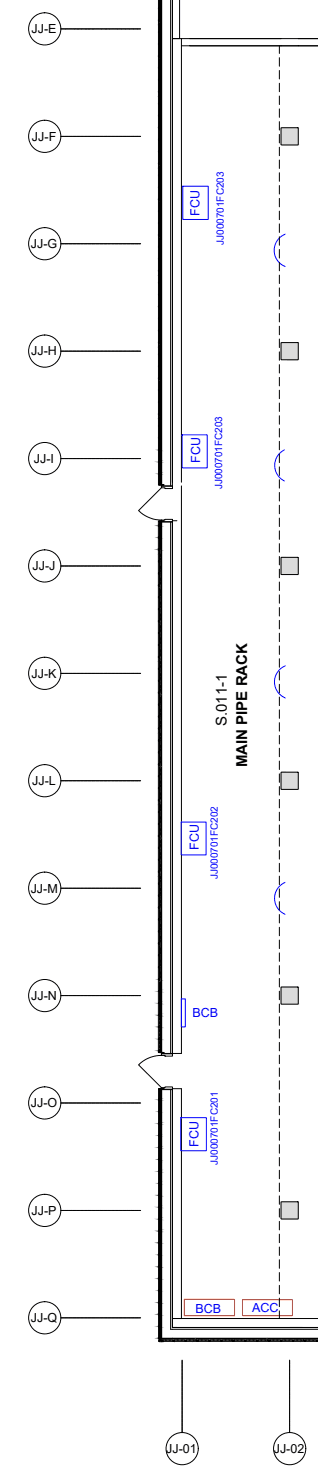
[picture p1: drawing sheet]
<svg xmlns="http://www.w3.org/2000/svg" width="176mm" height="821mm" viewBox="0 0 176 821" stroke-linecap="round" stroke-linejoin="round" font-family="sans-serif">
<defs><g id="words">
<g font-size="8.3">
<text x="126" y="402" transform="rotate(-90 126 402)">S.011-1</text>
<text x="137" y="425" transform="rotate(-90 137 425)">MAIN PIPE RACK</text>
</g>
<g font-size="6.9">
<text x="17" y="18">JJ-E</text>
<text x="18" y="78">JJ-F</text>
<text x="17" y="137">JJ-G</text>
<text x="17" y="197">JJ-H</text>
<text x="19" y="256">JJ-I</text>
<text x="18" y="316">JJ-J</text>
<text x="17" y="375">JJ-K</text>
<text x="18" y="435">JJ-L</text>
<text x="17" y="494">JJ-M</text>
<text x="17" y="554">JJ-N</text>
<text x="17" y="613">JJ-O</text>
<text x="17" y="673">JJ-P</text>
<text x="17" y="732">JJ-Q</text>
<text x="92" y="805">JJ-01</text>
<text x="151" y="805">JJ-02</text>
</g>
<g font-size="6.9" fill="#00f">
<text x="110" y="119" transform="rotate(-90 110 119)">FCU</text>
<text x="111" y="256" transform="rotate(-90 111 256)">FCU</text>
<text x="110" y="471" transform="rotate(-90 110 471)">FCU</text>
<text x="107" y="564">BCB</text>
<text x="110" y="635" transform="rotate(-90 110 635)">FCU</text>
<text x="108" y="727">BCB</text>
<text x="139" y="727">ACC</text>
</g>
<g font-size="5.5" fill="#00f">
<text x="124" y="136" transform="rotate(-90 124 136)">JJ000701FC203</text>
<text x="123" y="271" transform="rotate(-90 123 271)">JJ000701FC203</text>
<text x="120" y="487" transform="rotate(-90 120 487)">JJ000701FC202</text>
<text x="120" y="645" transform="rotate(-90 120 645)">JJ000701FC201</text>
</g>
</g></defs>
<!-- layer: A-GENM -->
<g fill="#808080" stroke="#808080" stroke-width=".55">
<path d="M88 723v1z"/>
<path d="M88 725v1z"/>
<path d="M88 253v1z"/>
<path d="M88 263v1z"/>
<path d="M88 264v1z"/>
<path d="M88 266v1z"/>
<path d="M88 267v1z"/>
<path d="M88 703v1z"/>
<path d="M88 710v1z"/>
<path d="M88 712v1z"/>
<path d="M88 715v-1z"/>
<path d="M88 690v1z"/>
<path d="M88 692v1z"/>
<path d="M88 695v-1z"/>
<path d="M88 670v1z"/>
<path d="M88 679v1z"/>
<path d="M88 646v1z"/>
<path d="M88 649v1z"/>
<path d="M88 656v1z"/>
<path d="M88 657v1z"/>
<path d="M88 659v1z"/>
<path d="M88 626v1z"/>
<path d="M88 637v1z"/>
<path d="M88 606v1z"/>
<path d="M88 609h1z"/>
<path d="M88 622h1z"/>
<path d="M88 564v1z"/>
<path d="M88 575h1z"/>
<path d="M88 577v1z"/>
<path d="M88 579v1z"/>
<path d="M88 546v1z"/>
<path d="M88 555h1z"/>
<path d="M88 557v1z"/>
<path d="M88 562h1z"/>
<path d="M88 293v1z"/>
<path d="M88 295v1z"/>
<path d="M102 743h1z"/>
<path d="M89 743h1z"/>
<path d="M100 742h1z"/>
<path d="M99 742h1z"/>
<path d="M107 742h2z"/>
<path d="M113 742h1z"/>
<path d="M127 742h2z"/>
<path d="M118 742h2z"/>
<path d="M131 742h1z"/>
<path d="M147 742h2z"/>
<path d="M168 742l1 1z"/>
<path d="M167 742h1z"/>
<path d="M158 742h2z"/>
<path d="M173 742h1z"/>
<path d="M88 243v1z"/>
<path d="M88 236v2z"/>
<path d="M88 230v1z"/>
<path d="M88 233v1z"/>
<path d="M88 244v1z"/>
<path d="M88 223v1z"/>
<path d="M88 216v2z"/>
<path d="M88 210v1z"/>
<path d="M88 220v1z"/>
<path d="M88 216v1z"/>
<path d="M88 203v2z"/>
<path d="M88 197v1z"/>
<path d="M88 190v1z"/>
<path d="M88 200v1z"/>
<path d="M88 198v1z"/>
<path d="M88 203v-1z"/>
<path d="M88 209v1z"/>
<path d="M88 183v2z"/>
<path d="M88 177v1z"/>
<path d="M88 170v2z"/>
<path d="M88 187v1z"/>
<path d="M88 180v1z"/>
<path d="M88 178v1z"/>
<path d="M88 176v1z"/>
<path d="M88 164v1z"/>
<path d="M88 157v1z"/>
<path d="M88 150v2z"/>
<path d="M88 170v1z"/>
<path d="M88 167v1z"/>
<path d="M88 165v1z"/>
<path d="M88 156v1z"/>
<path d="M88 144v1z"/>
<path d="M88 137v2z"/>
<path d="M88 131v1z"/>
<path d="M88 134v1z"/>
<path d="M88 147v1z"/>
<path d="M88 145v1z"/>
<path d="M88 124v1z"/>
<path d="M88 117v2z"/>
<path d="M88 111v1z"/>
<path d="M88 114v1z"/>
<path d="M88 125v1z"/>
<path d="M88 121v1z"/>
<path d="M88 104v1z"/>
<path d="M88 98v1z"/>
<path d="M88 91v1z"/>
<path d="M88 101v1z"/>
<path d="M88 84v2z"/>
<path d="M88 78v1z"/>
<path d="M88 71v1z"/>
<path d="M88 81v1z"/>
<path d="M88 79v1z"/>
<path d="M88 84v-1z"/>
<path d="M88 64v2z"/>
<path d="M88 58v1z"/>
<path d="M88 51v2z"/>
<path d="M88 68v1z"/>
<path d="M88 61v1z"/>
<path d="M88 59v1z"/>
<path d="M88 57v1z"/>
<path d="M88 70v1z"/>
<path d="M88 45v1z"/>
<path d="M88 38v1z"/>
<path d="M88 31v2z"/>
<path d="M88 51v1z"/>
<path d="M88 48v1z"/>
<path d="M88 46v1z"/>
<path d="M88 37v1z"/>
<path d="M88 25v1z"/>
<path d="M88 18v2z"/>
<path d="M88 12v1z"/>
<path d="M88 15v1z"/>
<path d="M88 28v1z"/>
<path d="M88 26v1z"/>
<path d="M88 5v1z"/>
<path d="M88 6v1z"/>
<path d="M88 2v1z"/>
<path d="M88 523v1z"/>
<path d="M88 530v1z"/>
<path d="M88 536v1z"/>
<path d="M88 533v1z"/>
<path d="M88 542v1z"/>
<path d="M88 516v2z"/>
<path d="M88 510v1z"/>
<path d="M88 513v1z"/>
<path d="M88 511v1z"/>
<path d="M88 496v2z"/>
<path d="M88 490v1z"/>
<path d="M88 483v2z"/>
<path d="M88 500v1z"/>
<path d="M88 493v1z"/>
<path d="M88 491v1z"/>
<path d="M88 489v1z"/>
<path d="M88 477v1z"/>
<path d="M88 470v1z"/>
<path d="M88 463v2z"/>
<path d="M88 467v1z"/>
<path d="M88 480v1z"/>
<path d="M88 478v1z"/>
<path d="M88 471v1z"/>
<path d="M88 469v1z"/>
<path d="M88 457v1z"/>
<path d="M88 450v2z"/>
<path d="M88 463v1z"/>
<path d="M88 458v1z"/>
<path d="M88 437v1z"/>
<path d="M88 430v2z"/>
<path d="M88 424v1z"/>
<path d="M88 427v1z"/>
<path d="M88 438v1z"/>
<path d="M88 434v1z"/>
<path d="M88 417v1z"/>
<path d="M88 411v1z"/>
<path d="M88 404v1z"/>
<path d="M88 414v1z"/>
<path d="M88 412v1z"/>
<path d="M88 423v1z"/>
<path d="M88 397v2z"/>
<path d="M88 391v1z"/>
<path d="M88 394v1z"/>
<path d="M88 377v2z"/>
<path d="M88 371v1z"/>
<path d="M88 364v2z"/>
<path d="M88 381v1z"/>
<path d="M88 374v1z"/>
<path d="M88 372v1z"/>
<path d="M88 370v1z"/>
<path d="M88 383v1z"/>
<path d="M88 358v1z"/>
<path d="M88 351v1z"/>
<path d="M88 344v2z"/>
<path d="M88 348v1z"/>
<path d="M88 361v1z"/>
<path d="M88 359v1z"/>
<path d="M88 352v1z"/>
<path d="M88 350v1z"/>
<path d="M88 338v1z"/>
<path d="M88 331v2z"/>
<path d="M88 344v1z"/>
<path d="M88 341v1z"/>
<path d="M88 339v1z"/>
<path d="M88 318v1z"/>
<path d="M88 311v2z"/>
<path d="M88 305v1z"/>
<path d="M88 308v1z"/>
<path d="M88 319v1z"/>
<path d="M88 315v1z"/>
<path d="M88 722v1zM88 722v1z"/>
<path d="M88 728v2zM88 728v2z"/>
<path d="M88 734v1zM88 734v1z"/>
<path d="M88 735v1zM88 735v1z"/>
<path d="M88 741v1zM88 741v1z"/>
<path d="M88 249v1zM88 249v1z"/>
<path d="M88 250v1zM88 250v1z"/>
<path d="M88 251v1zM88 251v1z"/>
<path d="M88 255v1zM88 255v1z"/>
<path d="M88 256v2zM88 256v2z"/>
<path d="M88 262v1zM88 262v1z"/>
<path d="M88 701v1zM88 701v1z"/>
<path d="M88 702v1zM88 702v1z"/>
<path d="M88 708v1zM88 708v1z"/>
<path d="M88 709v1zM88 709v1z"/>
<path d="M88 715v2zM88 715v2z"/>
<path d="M88 721v1zM88 721v1z"/>
<path d="M88 682v1zM88 682v1z"/>
<path d="M88 688v1zM88 688v1z"/>
<path d="M88 689v1zM88 689v1z"/>
<path d="M88 695v2zM88 695v2z"/>
<path d="M88 701v1zM88 701v1z"/>
<path d="M88 702v1zM88 702v1z"/>
<path d="M88 662v2zM88 662v2z"/>
<path d="M88 668v1zM88 668v1z"/>
<path d="M88 669v1zM88 669v1z"/>
<path d="M88 675v1zM88 675v1z"/>
<path d="M88 676v1zM88 676v1z"/>
<path d="M88 681v1zM88 681v1z"/>
<path d="M88 682v1zM88 682v1z"/>
<path d="M88 642v1zM88 642v1z"/>
<path d="M88 643v1zM88 643v1z"/>
<path d="M88 648v1zM88 648v1z"/>
<path d="M88 655v1zM88 655v1z"/>
<path d="M88 662v-1zM88 662v-1z"/>
<path d="M88 662v1zM88 662v1z"/>
<path d="M88 622v1zM88 622v1z"/>
<path d="M88 623v1zM88 623v1z"/>
<path d="M88 624v1zM88 624v1z"/>
<path d="M88 629v-1zM88 629v-1z"/>
<path d="M88 629v2zM88 629v2z"/>
<path d="M88 635v1zM88 635v1z"/>
<path d="M88 636v1zM88 636v1z"/>
<path d="M88 642v1zM88 642v1z"/>
<path d="M88 604v1zM88 604v1z"/>
<path d="M88 609l1 2zM88 609l1 2z"/>
<path d="M88 615v1zM88 615v1z"/>
<path d="M88 616l1 1zM88 616l1 1z"/>
<path d="M88 562l1 1zM88 562l1 1z"/>
<path d="M89 563v1zM89 563v1z"/>
<path d="M88 569l1-1zM88 569l1-1z"/>
<path d="M88 569h1zM88 569h1z"/>
<path d="M89 569v2zM89 569v2z"/>
<path d="M88 575v1zM88 575v1z"/>
<path d="M88 576h1zM88 576h1z"/>
<path d="M89 576v1zM89 576v1z"/>
<path d="M88 582h1zM88 582h1z"/>
<path d="M88 582h1zM88 582h1z"/>
<path d="M88 542v1zM88 542v1z"/>
<path d="M88 543h1zM88 543h1z"/>
<path d="M88 543l1 1zM88 543l1 1z"/>
<path d="M88 544v1zM88 544v1z"/>
<path d="M88 549v-1zM88 549l1-1z"/>
<path d="M88 549l1 2zM88 549l1 2z"/>
<path d="M88 555v1zM88 555v1z"/>
<path d="M88 556l1 1zM88 556l1 1z"/>
<path d="M88 562v1zM88 562v1z"/>
<path d="M88 291v1zM88 291v1z"/>
<path d="M88 292v1zM88 292v1z"/>
<path d="M88 298v-1zM88 298v-1z"/>
<path d="M88 298v2zM88 298v2z"/>
<path d="M88 304v1zM88 304v1z"/>
<path d="M102 743h1zM102 743h1z"/>
<path d="M89 742v1zM89 742v1z"/>
<path d="M90 742v1zM90 742v1z"/>
<path d="M96 742v1zM96 742v1z"/>
<path d="M96 742v1zM96 742v1z"/>
<path d="M102 742v1zM102 742v1z"/>
<path d="M103 742v1zM103 742v1z"/>
<path d="M109 742v1zM109 742v1z"/>
<path d="M109 743h1zM109 743h1zM109 743h1zM109 743h1z"/>
<path d="M122 743h1zM122 743h1z"/>
<path d="M109 743h1zM109 743h1z"/>
<path d="M109 742v1zM109 742v1z"/>
<path d="M110 742v1zM110 742v1z"/>
<path d="M115 742l1 1zM115 742l1 1z"/>
<path d="M116 742v1zM116 742v1z"/>
<path d="M122 742v1zM122 742v1z"/>
<path d="M123 742v1zM123 742v1z"/>
<path d="M129 742v1zM129 742v1z"/>
<path d="M142 743h1zM142 743h1z"/>
<path d="M129 742v1zM129 742v1z"/>
<path d="M129 742v1zM129 742v1z"/>
<path d="M135 742l1 1zM135 742l1 1z"/>
<path d="M136 742v1zM136 742v1z"/>
<path d="M142 742v1zM142 742v1z"/>
<path d="M143 742v1zM143 742v1z"/>
<path d="M149 742v1zM149 742v1z"/>
<path d="M155 743h1zM155 743h1z"/>
<path d="M149 742v1zM149 742v1z"/>
<path d="M149 742v1zM149 742v1z"/>
<path d="M155 742v1zM155 742v1z"/>
<path d="M156 742v1zM156 742v1z"/>
<path d="M162 742v1zM162 742v1z"/>
<path d="M163 742l-1 1zM163 742l-1 1z"/>
<path d="M175 743h1zM175 743h1z"/>
<path d="M168 742l1 1zM168 742l1 1z"/>
<path d="M169 742v1zM169 742v1z"/>
<path d="M175 742v1zM175 742v1z"/>
<path d="M176 742v1zM176 742v1z"/>
<path d="M88 230v1zM88 230v1z"/>
<path d="M88 233v1zM88 233v1z"/>
<path d="M88 231v1zM88 231v1z"/>
<path d="M88 229v1zM88 229v1z"/>
<path d="M88 249v1zM88 249v1z"/>
<path d="M88 236v-1zM88 236v-1z"/>
<path d="M88 242v1zM88 242v1z"/>
<path d="M88 210v1zM88 210v1z"/>
<path d="M88 211v1zM88 211v1z"/>
<path d="M88 209v1zM88 209v1z"/>
<path d="M88 229v1zM88 229v1z"/>
<path d="M88 229v1zM88 229v1z"/>
<path d="M88 222v1zM88 222v1z"/>
<path d="M88 190v1zM88 190v1z"/>
<path d="M88 191v1zM88 191v1z"/>
<path d="M88 189v1zM88 189v1z"/>
<path d="M88 209v1zM88 209v1z"/>
<path d="M88 196v1zM88 196v1z"/>
<path d="M88 170v2zM88 170v2z"/>
<path d="M88 190v1zM88 190v1z"/>
<path d="M88 189v1zM88 189v1zM88 189v1z"/>
<path d="M88 150v2zM88 150v2z"/>
<path d="M88 170v-1zM88 170v-1z"/>
<path d="M88 163v1zM88 163v1z"/>
<path d="M88 131v1zM88 131v1z"/>
<path d="M88 150v1zM88 150v1z"/>
<path d="M88 134v1zM88 134v1z"/>
<path d="M88 132v1zM88 132v1z"/>
<path d="M88 130v1zM88 130v1z"/>
<path d="M88 137v-1zM88 137v-1z"/>
<path d="M88 143v1zM88 143v1z"/>
<path d="M88 111v1zM88 111v1z"/>
<path d="M88 114v1zM88 114v1z"/>
<path d="M88 112v1zM88 112v1z"/>
<path d="M88 110v1zM88 110v1z"/>
<path d="M88 130v1zM88 130v1z"/>
<path d="M88 117v-1zM88 117v-1z"/>
<path d="M88 123v1zM88 123v1z"/>
<path d="M88 91v1zM88 91v1z"/>
<path d="M88 92v1zM88 92v1z"/>
<path d="M88 90v1zM88 90v1z"/>
<path d="M88 110v1zM88 110v1z"/>
<path d="M88 97v1zM88 97v1z"/>
<path d="M88 110v1zM88 110v1z"/>
<path d="M88 103v1zM88 103v1z"/>
<path d="M88 71v1zM88 71v1z"/>
<path d="M88 72v1zM88 72v1z"/>
<path d="M88 70v1zM88 70v1z"/>
<path d="M88 90v1zM88 90v1zM88 90v1z"/>
<path d="M88 77v1zM88 77v1z"/>
<path d="M88 51v2zM88 51v2z"/>
<path d="M88 71v1zM88 71v1z"/>
<path d="M88 70v1zM88 70v1z"/>
<path d="M88 31v2zM88 31v2z"/>
<path d="M88 51v-1zM88 51v-1z"/>
<path d="M88 44v1zM88 44v1z"/>
<path d="M88 12v1zM88 12v1z"/>
<path d="M88 31v1zM88 31v1z"/>
<path d="M88 15v1zM88 15v1z"/>
<path d="M88 13v1zM88 13v1z"/>
<path d="M88 11v1zM88 11v1z"/>
<path d="M88 18v-1zM88 18v-1z"/>
<path d="M88 24v1zM88 24v1z"/>
<path d="M88 11v1zM88 11v1z"/>
<path d="M88 4v1zM88 4v1z"/>
<path d="M88 523v1zM88 523v1z"/>
<path d="M88 524v1zM88 524v1z"/>
<path d="M88 522v1zM88 522v1z"/>
<path d="M88 529v1zM88 529v1z"/>
<path d="M88 535v1zM88 535v1z"/>
<path d="M88 503v1zM88 503v1zM88 503v1zM88 503v1z"/>
<path d="M88 504v1zM88 504v1z"/>
<path d="M88 516v-1zM88 516v-1z"/>
<path d="M88 502v1zM88 502v1z"/>
<path d="M88 522v1zM88 522v1z"/>
<path d="M88 509v1zM88 509v1z"/>
<path d="M88 522v1zM88 522v1z"/>
<path d="M88 483v2zM88 483v2z"/>
<path d="M88 503v1zM88 503v1z"/>
<path d="M88 502v1zM88 502v1zM88 502v1z"/>
<path d="M88 463v2zM88 463v2z"/>
<path d="M88 483v1zM88 483v1z"/>
<path d="M88 467v1zM88 467v1z"/>
<path d="M88 483v-1zM88 483v-1z"/>
<path d="M88 476v1zM88 476v1z"/>
<path d="M88 444v1zM88 444v1z"/>
<path d="M88 444v1zM88 444v1z"/>
<path d="M88 460v1zM88 460v1z"/>
<path d="M88 445v1zM88 445v1z"/>
<path d="M88 443v1zM88 443v1z"/>
<path d="M88 450v-1zM88 450v-1z"/>
<path d="M88 456v1zM88 456v1z"/>
<path d="M88 424v1zM88 424v1z"/>
<path d="M88 427v1zM88 427v1z"/>
<path d="M88 425v1zM88 425v1z"/>
<path d="M88 423v1zM88 423v1z"/>
<path d="M88 443v1zM88 443v1z"/>
<path d="M88 430v-1zM88 430v-1z"/>
<path d="M88 436v1zM88 436v1z"/>
<path d="M88 404v1zM88 404v1z"/>
<path d="M88 405v1zM88 405v1z"/>
<path d="M88 403v1zM88 403v1z"/>
<path d="M88 423v1zM88 423v1z"/>
<path d="M88 410v1zM88 410v1z"/>
<path d="M88 416v1zM88 416v1z"/>
<path d="M88 384v1zM88 384v1zM88 384v1zM88 384v1z"/>
<path d="M88 383v1zM88 383v1z"/>
<path d="M88 403v1zM88 403v1z"/>
<path d="M88 397v-1zM88 397v-1z"/>
<path d="M88 390v1zM88 390v1z"/>
<path d="M88 403v1zM88 403v1z"/>
<path d="M88 364v2zM88 364v2z"/>
<path d="M88 384v1zM88 384v1z"/>
<path d="M88 383v1zM88 383v1z"/>
<path d="M88 344v2zM88 344v2z"/>
<path d="M88 364v1zM88 364v1z"/>
<path d="M88 348v1zM88 348v1z"/>
<path d="M88 364v-1zM88 364v-1z"/>
<path d="M88 357v1zM88 357v1z"/>
<path d="M88 325v1zM88 325v1zM88 325v1zM88 325v1z"/>
<path d="M88 326v1zM88 326v1z"/>
<path d="M88 324v1zM88 324v1z"/>
<path d="M88 331v-1zM88 331v-1z"/>
<path d="M88 337v1zM88 337v1z"/>
<path d="M88 305v1zM88 305v1z"/>
<path d="M88 308v1zM88 308v1z"/>
<path d="M88 306v1zM88 306v1z"/>
<path d="M88 304v1zM88 304v1z"/>
<path d="M88 324v1zM88 324v1z"/>
<path d="M88 317v1zM88 317v1z"/>
</g>
<!-- layer: A-WALL -->
<g fill="none" stroke="#000" stroke-width=".55">
<path d="M89 0v269M94 0v269M99 0v21h-4v-21v269h-6v-269M95 21h81M100 21v246M100 25h76M100 269v314h-5M89 289v294M94 289v294M98 288h-3v295M95 581v-292h-6v294h6M89 604v137h87"/>
<path d="M94 604v132h82M95 735v-131h-6v137M95 735h81M95 730h5v-127h-5v132h81M95 735h3M160 735h7M176 730h-81v5"/>
</g>
<!-- layer: A-GENM -->
<g fill="none" stroke="#000" stroke-width=".55">
<path d="M88 0v4M88 0v4v1v6v1v-1v-6v-1zM89 0v269v-269v269h2l-3-1 1 1M88 11v1v5v1v6v1v6v1v-1v-6v-1v-6v-1v-5zM88 5v6M88 11v7M88 18v6M88 31v6v1v6v1v5v1v1v-1v-1v-5v-1v-6v-1v-6zM88 25v6M88 31v6M88 38v6M88 51v-1v1v6v1v6v6v2v-2v-6v-6v-1v-6z"/>
<path d="M88 44v7M88 51v6M88 58v6M88 70v1v6v1v5v1v6v1v-1v-6v-1v-5v-1v-6zM88 64v6M88 71v6M88 77v7M88 90v1v6v1v5v1v6v1v-1v-6v-1v-5v-1v-6zM88 84v6M88 91v6M88 97v6M88 110v1v5v1v6v1v6v1v-1v-6v-1v-6v-1v-5z"/>
<path d="M88 104v6M88 111v6M88 117v6M88 130v1v5v1v6v1v6v1v-1v-6v-1v-6v-1v-5zM88 124v6M88 130v6M88 137v6M88 150v6v1v6v1v5v1v1v-1v-1v-5v-1v-6v-1v-6zM88 144v6M88 150v6M88 157v6M88 170v-1v1v6v1v6v6v2v-2v-6v-6v-1v-6z"/>
<path d="M88 163v7M88 170v6M88 177v6M88 189v1v6v1v5v1v6v1v-1v-6v-1v-5v-1v-6zM88 183v6M88 190v6M88 196v7M88 209v1v6v6v1v6v1v-1v-6v-1v-5v-1v-6zM88 203v6M88 210v6M88 216v6M88 229v1v5v1v6v1v6v1v-1v-6v-1v-6v-1v-5z"/>
<path d="M88 223v6M88 230v6M88 236v6M88 249v1v5v1v6v1v5v-5v-1v-6v-1v-5zM88 243v6M88 249v6M88 256v6M88 263v6M88 291v6M88 298v6M88 289v2M88 289v2v1v5v1v6v1v-1v-6v-1v-5v-1z"/>
<path d="M89 289h.1M89 289v294v-294M89 289h-1h3h-2M89 289v294h2h-3h1M88 305v278M88 304v1v6v6v1v6v1v-1v-6v-1v-6v-6zM88 324v1v5v1v6v1v6v1v-1v-6v-1v-6v-1v-5zM88 344v6v1v6v1v5v1v1v-1v-1v-5v-1v-6v-1v-6zM88 364v-1v1v6v1v6v6v2v-2v-6v-6v-1v-6zM88 383v1v6v1v5v1v6v2v-2v-6v-1v-5v-1v-6zM88 403v1v6v1v5v1v6v1v-1v-6v-1v-5v-1v-6zM88 423v1v5v1v6v1v6v1v-1v-6v-1v-6v-1v-5z"/>
<path d="M88 443v1v5v1v6v1v6v1v-1v-6v-1v-6v-1v-5zM88 463v6v1v6v1v5v1v1v-1v-1v-5v-1v-6v-1v-6zM88 483v-1v1v6v1v6v6v2v-2v-6v-6v-1v-6zM88 502v1v6v1v5v1v6v2v-2v-6v-1v-5v-1v-6zM88 522v1v6v1v5v1v6v1v-1v-6v-1v-5v-1v-6zM88 542h1h-1l1 1v5l-1 1h1v6h-1l1 1v6h-1v1v-1v-6v-1v-6v-1v-5zM88 562l1 1v5l-1 1h1v6h-1l1 1v6h-1l1 1-1-1h1v-6l-1-1h1v-6h-1l1-1v-5l-1-1h1zM88 583h1zM88 609v6M88 616v6M88 603v6M88 603h1z"/>
<path d="M88 603l1 6h-1h1v6h-1l1 1v6h-1v1v-1v-6v-1v-6zM89 603h.1M89 603v138v-138M89 603v138M89 603h2h-3h1M88 622v1v5v1v6v1v6v1v-1v-6v-1v-6v-1v-5zM88 622v20M88 642v1v5v1v6v1v6v1v-1v-1v-5v-1v-6v-1v-5zM88 642v99M88 662v6v1v6v1v5v2v-2v-5v-1v-6v-1v-6zM88 681v1v6v1v6v6v2v-2v-6v-1v-5v-1v-6zM88 701v1v6v1v5v1v6v1v-1v-6v-1v-5v-1v-6v-1z"/>
<path d="M88 721v1v6v6v1v6v1v-1v-6v-1v-6v-6zM89 741v1l-1 1 1-1-1 1zM89 741h-1v2M89 741v1M89 742h87v1l-1-1h-6v1l-1-1 1 1v-1M89 741h87M90 742v1l-2-1 2 1v-1h6v1v-1h6l1 1v-1h6v1l1-1M90 742v1h-2M90 743h86M91 742h1M94 742h.1M96 742v1v-1"/>
<path d="M98 742h1M100 742h1M102 742v1l1-1M105 742h.1M107 742h.1M109 742v1l1-1M110 742v1l-2-1 2 1v-1h5l1 1v-1h6l1 1v-1h6v1v-1M111 742h1M113 742h1M115 742l1 1v-1M118 742h.1M120 742h1"/>
<path d="M122 742v1l1-1M125 742h.1M127 742h.1M129 742v1v-1M129 742v1l-1-1 1 1v-1h6l1 1v-1h6l1 1v-1h6v1v-1M131 742h1M133 742h1M135 742l1 1v-1M138 742h.1M140 742h1M142 742v1l1-1M144 742h1"/>
<path d="M147 742h.1M149 742v1v-1M149 742v1l-1-1 1 1v-1h6l1 1v-1h6v1l1-1h5l1 1v-1M151 742h1M153 742h1M155 742v1l1-1M158 742h.1M160 742h.1M162 742v1l1-1M164 742h1M166 742h1M168 742l1 1v-1"/>
<path d="M171 742h.1M173 742h1M175 742v1l1-1"/>
</g>
<!-- layer: A-DOOR -->
<path d="M89 270l-12 13a18 18 0 0 0 12 5M89 585a18 18 0 0 0-12 5l12 12" fill="none" stroke="#000" stroke-width=".55"/>
<!-- layer: A-DOOR-FRAM -->
<path d="M89 269h6v2l-6-1zM95 288h-6v1h6M89 584h6v1h-6zM95 603v-1h-6v1h6" fill="none" stroke="#000" stroke-width=".55"/>
<!-- layer: S-COLS -->
<g fill="#dbdbdb" stroke="#dbdbdb" stroke-width=".55">
<path d="M156 71h9zM156 71h9z"/>
<path d="M155 71l10 9v-9zM155 71l10 9h-10z"/>
<path d="M155 80h10zM155 80h10z"/>
<path d="M156 190h9zM156 190h9z"/>
<path d="M155 190l10 9v-9zM155 190l10 9h-10z"/>
<path d="M155 199h10zM155 199h10z"/>
<path d="M156 309h9zM156 309h9z"/>
<path d="M155 309l10 9v-9zM155 309l10 9h-10z"/>
<path d="M155 318h10zM155 318h10z"/>
<path d="M156 428h9zM156 428h9z"/>
<path d="M155 428l10 9v-9zM155 428l10 9h-10z"/>
<path d="M155 437h10zM155 437h10z"/>
<path d="M156 547h9zM155 547h10z"/>
<path d="M155 547l10 9v-9zM155 547l10 9h-10z"/>
<path d="M155 556h10zM155 556h10z"/>
<path d="M156 666h9zM156 666h9z"/>
<path d="M155 666l10 9v-9zM155 666l10 9h-10z"/>
<path d="M155 675h10zM155 675h10z"/>
</g>
<path d="M156 71h9v9h-10zM155 190h10v9h-9zM155 309h10v9h-10zM156 428h9v9h-10zM155 547h10v9h-10zM156 666h9v9h-10z" fill="none" stroke="#000" stroke-width=".55"/>
<!-- layer: I-WALL -->
<path d="M105 25h60M105 21h50M155 25h.1M165 25h11M165 21h11" fill="none" stroke="#000" stroke-width=".55"/>
<!-- layer: S-GRID -->
<g fill="none" stroke="#000" stroke-width=".55">
<path d="M34 16h44M34 76h44M34 135h44M34 194h44M34 254h44M34 313h44M34 373h44M34 432h44M34 492h44M34 551h44M34 611h44M34 670h44"/>
<path d="M34 730h44M101 753v40M160 753v40"/>
</g>
<!-- layer: S-GRID-IDEN -->
<g fill="none" stroke="#000" stroke-width=".55">
<circle cx="25" cy="16" r="9"/>
<circle cx="25" cy="76" r="9"/>
<circle cx="25" cy="135" r="9"/>
<circle cx="25" cy="194" r="9"/>
<circle cx="25" cy="254" r="9"/>
<circle cx="25" cy="313" r="9"/>
<circle cx="25" cy="373" r="9"/>
<circle cx="25" cy="432" r="9"/>
<circle cx="25" cy="492" r="9"/>
<circle cx="25" cy="551" r="9"/>
<circle cx="25" cy="611" r="9"/>
<circle cx="25" cy="670" r="9"/>
<circle cx="25" cy="730" r="9"/>
<circle cx="101" cy="802" r="9"/>
<circle cx="160" cy="802" r="9"/>
</g>
<!-- layer: EQUIPMENT -->
<path d="M101 103h14v19h-14zM158 130a10 10 0 0 0-6 9 10 10 0 0 0 6 9M101 241h14v18h-14zM157 249a10 10 0 0 0-5 9 10 10 0 0 0 5 8M158 369a10 10 0 0 0-6 9 10 10 0 0 0 6 9M100 455h14v19h-14zM158 489a10 10 0 0 0-6 9 10 10 0 0 0 6 8M100 553h3v16h-3zM100 619h14v18h-14z" fill="none" stroke="#00f" stroke-width=".55"/>
<!-- layer: EQUIPMENT-2 -->
<path d="M102 720h28v9h-28zM134 720h28v9h-28z" fill="none" stroke="#ff3f00" stroke-width=".55"/>
<!-- layer: Divider -->
<g fill="none" stroke="#000" stroke-width=".55">
<path d="M155 25v5M155 32v5M155 39v5M155 46v5M155 53v5M155 60v5M155 67v5M155 74v5M155 82v4M155 89v4M155 96v4M155 103v4"/>
<path d="M155 110v5M155 117v5M155 124v5M155 131v5M155 138v5M155 145v5M155 152v5M155 159v5M155 167v4M155 174v4M155 181v4M155 188v5"/>
<path d="M155 195v5M155 202v5M155 209v5M155 216v5M155 223v5M155 230v5M155 237v5M155 244v5M155 252v4M155 259v4M155 266v4M155 273v5"/>
<path d="M155 280v5M155 287v5M155 294v5M155 301v5M155 308v5M155 315v5M155 322v5M155 329v5M155 337v4M155 344v4M155 351v4M155 358v4"/>
<path d="M155 365v5M155 372v5M155 379v5M155 386v5M155 393v5M155 400v5M155 407v5M155 414v5M155 422v4M155 429v4M155 436v4M155 443v4"/>
<path d="M155 450v5M155 457v5M155 464v5M155 471v5M155 478v5M155 485v5M155 492v5M155 499v5M155 507v4M155 514v4M155 521v4M155 528v4"/>
<path d="M155 535v5M155 542v5M155 549v5M155 556v5M155 563v5M155 570v5M155 577v5M155 584v5M155 591v5M155 599v4M155 606v4M155 613v4"/>
<path d="M155 620v5M155 627v5M155 634v5M155 641v5M155 648v5M155 655v5M155 662v5M155 669v5M155 676v5M155 684v4M155 691v4M155 698v4"/>
<path d="M155 705v5M155 712v5M155 719v5M155 726v4"/>
</g>
<use href="#words"/>
</svg>
